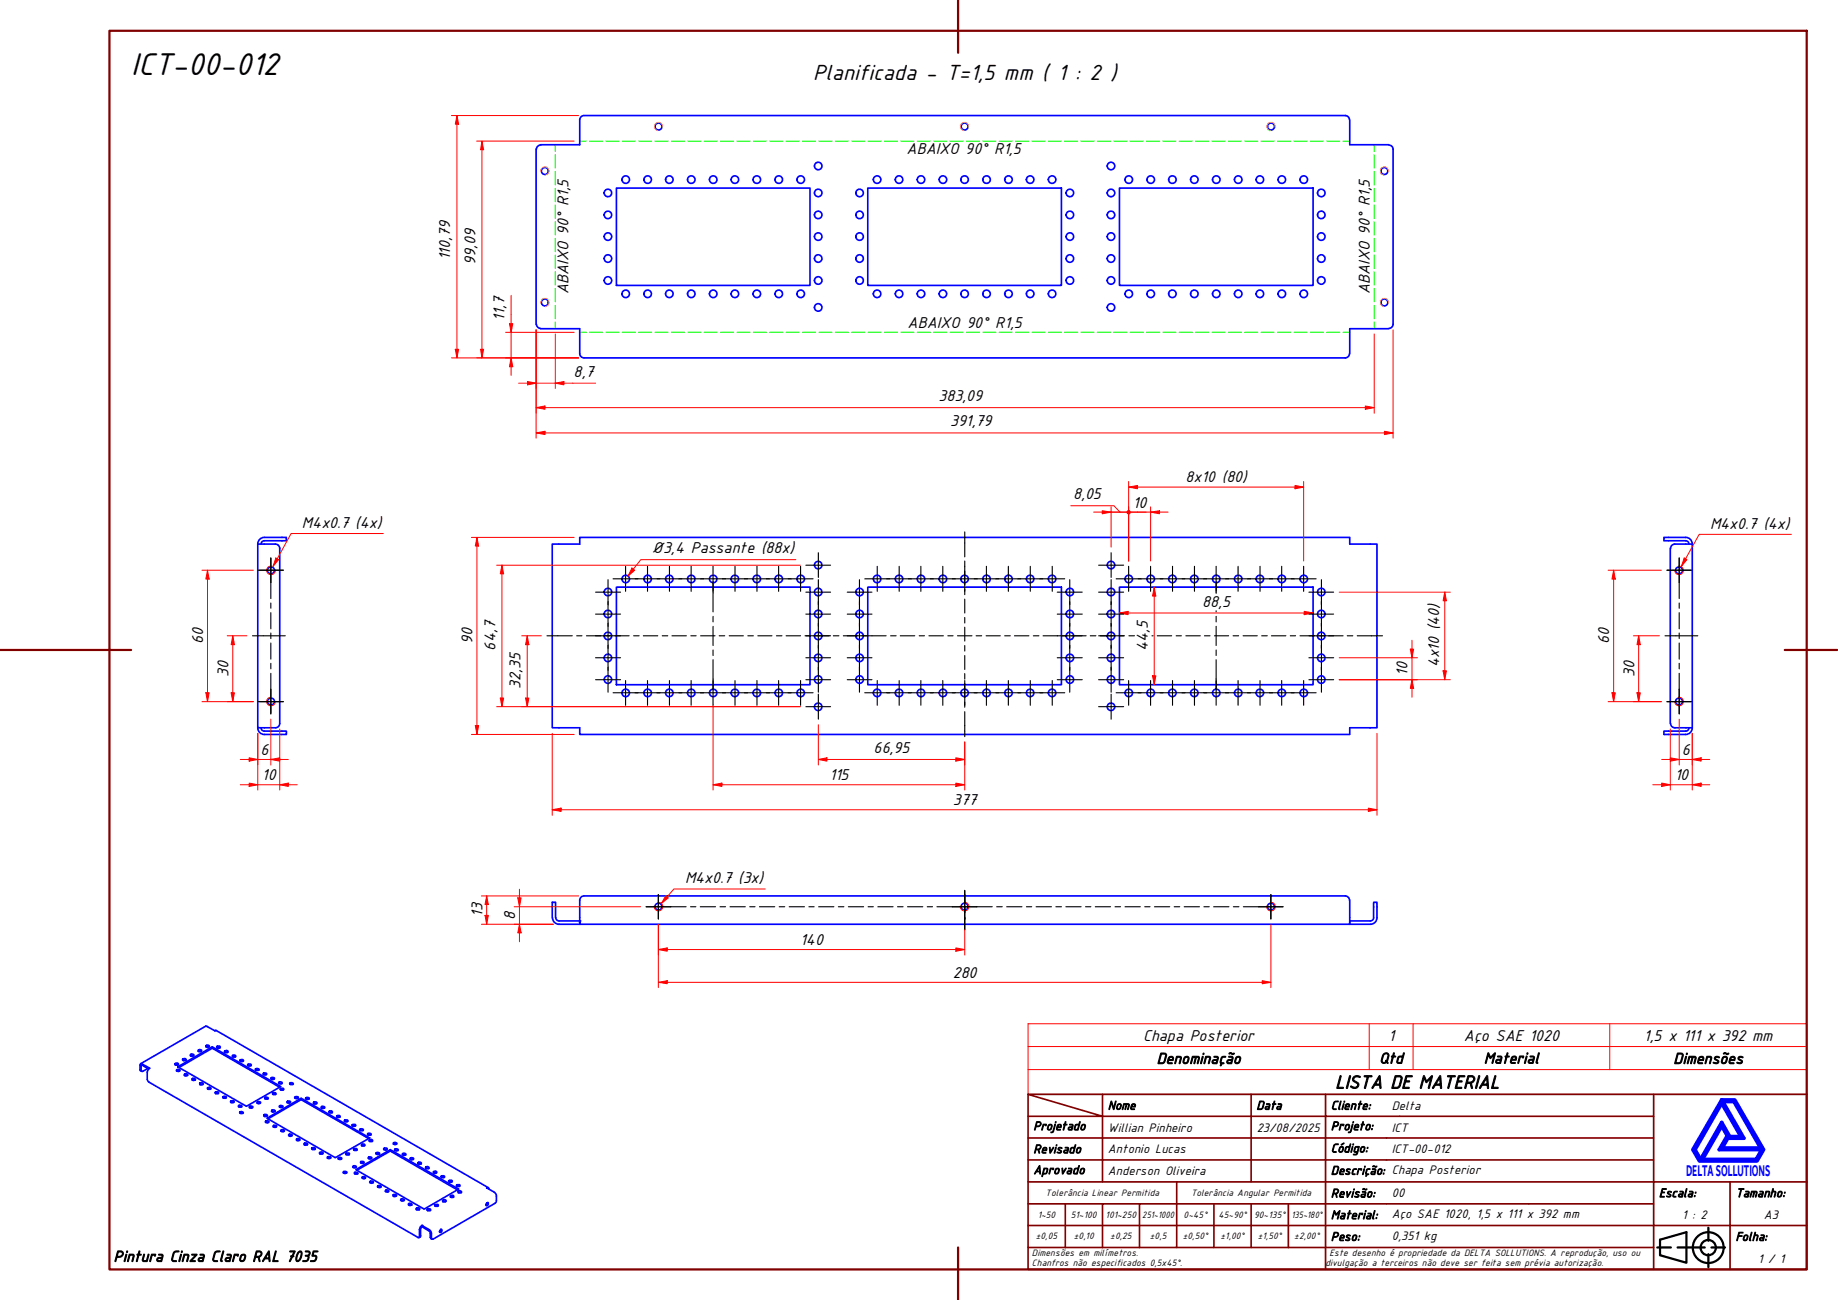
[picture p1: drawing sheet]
<svg xmlns="http://www.w3.org/2000/svg" width="420mm" height="297mm" viewBox="0 0 420 297" stroke-linecap="round" stroke-linejoin="round" font-family="sans-serif">
<defs><g id="words">
<text font-size="7.7" x="30" y="17.1">ICT-00-012</text>
<text font-size="5.4" x="185.9" y="18.3">Planificada - T=1,5 mm ( 1 : 2 )</text>
<text font-size="4.6" x="305.2" y="248.7">LISTA DE MATERIAL</text>
<g font-size="3.9">
<text x="207.2" y="35.2">ABAIXO 90° R1,5</text>
<text x="102.9" y="59.4" transform="rotate(-90 102.9 59.4)">110,79</text>
<text x="108.7" y="60.4" transform="rotate(-90 108.7 60.4)">99,09</text>
<text x="129.9" y="67.2" transform="rotate(-90 129.9 67.2)">ABAIXO 90° R1,5</text>
<text x="313.1" y="67.2" transform="rotate(-90 313.1 67.2)">ABAIXO 90° R1,5</text>
<text x="115.3" y="73.3" transform="rotate(-90 115.3 73.3)">11,7</text>
<text x="207.5" y="74.9">ABAIXO 90° R1,5</text>
<text x="131.1" y="86">8,7</text>
<text x="214.6" y="91.7">383,09</text>
<text x="217.2" y="97.4">391,79</text>
<text x="245.3" y="114">8,05</text>
<text x="259" y="116.1">10</text>
<text x="69" y="120.7">M4x0.7 (4x)</text>
<text x="390.9" y="120.8">M4x0.7 (4x)</text>
<text x="149" y="126.4">Ø3,4 Passante (88x)</text>
<text x="274.8" y="138.6">88,5</text>
<text x="46.4" y="147.1" transform="rotate(-90 46.4 147.1)">60</text>
<text x="108" y="147.1" transform="rotate(-90 108 147.1)">90</text>
<text x="113.3" y="148.6" transform="rotate(-90 113.3 148.6)">64,7</text>
<text x="262.4" y="148.7" transform="rotate(-90 262.4 148.7)">44,5</text>
<text x="367.9" y="147.1" transform="rotate(-90 367.9 147.1)">60</text>
<text x="52.2" y="154.6" transform="rotate(-90 52.2 154.6)">30</text>
<text x="321.8" y="154.4" transform="rotate(-90 321.8 154.4)">10</text>
<text x="373.6" y="154.6" transform="rotate(-90 373.6 154.6)">30</text>
<text x="119" y="157.5" transform="rotate(-90 119 157.5)">32,35</text>
<text x="59.6" y="172.5">6</text>
<text x="199.7" y="172.1">66,95</text>
<text x="384.4" y="172.5">6</text>
<text x="59.9" y="178.3">10</text>
<text x="189.6" y="178.3">115</text>
<text x="382.8" y="178.3">10</text>
<text x="217.8" y="184">377</text>
<text x="156.6" y="201.9">M4x0.7 (3x)</text>
<text x="110.3" y="209.5" transform="rotate(-90 110.3 209.5)">13</text>
<text x="117.8" y="210.1" transform="rotate(-90 117.8 210.1)">8</text>
<text x="182.9" y="215.9">140</text>
<text x="217.8" y="223.4">280</text>
<text x="261.3" y="237.8">Chapa Posterior</text>
<text x="317.4" y="237.8">1</text>
<text x="334.6" y="237.8">Aço SAE 1020</text>
<text x="375.8" y="237.8">1,5 x 111 x 392 mm</text>
</g>
<g font-size="3.8">
<text x="271" y="110">8x10 (80)</text>
<text x="329" y="152.5" transform="rotate(-90 329 152.5)">4x10 (40)</text>
<text x="264.4" y="243.1">Denominação</text>
<text x="315.3" y="243">Qtd</text>
<text x="339.2" y="243">Material</text>
<text x="382.5" y="243.1">Dimensões</text>
<text x="26" y="288.3">Pintura Cinza Claro RAL 7035</text>
</g>
<text font-size="3.8" fill="#00f" x="385.4" y="268.8">DELTASOLLUTIONS</text>
<g font-size="3">
<text x="253.2" y="253.5">Nome</text>
<text x="287.2" y="253.5">Data</text>
<text x="304.2" y="253.5">Cliente:</text>
<text x="318.1" y="253.5">Delta</text>
<text x="236.2" y="263.5">Revisado</text>
<text x="236.2" y="258.2">Projetado</text>
<text x="253.2" y="258.6">Willian Pinheiro</text>
<text x="253.2" y="263.5">Antonio Lucas</text>
<text x="287.3" y="258.6">23/08/2025</text>
<text x="304.2" y="263.3">Código:</text>
<text x="304.2" y="258.2">Projeto:</text>
<text x="318.1" y="263.5">ICT-00-012</text>
<text x="318.1" y="258.6">ICT</text>
<text x="236.2" y="268.3">Aprovado</text>
<text x="253.2" y="268.5">Anderson Oliveira</text>
<text x="304.2" y="268.4">Descrição: Chapa Posterior</text>
<text x="304.2" y="273.6">Revisão:</text>
<text x="318.1" y="273.5">00</text>
<text x="379.2" y="273.5">Escala:</text>
<text x="396.7" y="273.5">Tamanho:</text>
<text x="304.2" y="278.6">Material:</text>
<text x="318.1" y="278.4">Aço SAE 1020, 1,5 x 111 x 392 mm</text>
<text x="384.6" y="278.6">1 : 2</text>
<text x="403.2" y="278.6">A3</text>
<text x="304.2" y="283.5">Peso:</text>
<text x="318.1" y="283.3">0,351 kg</text>
<text x="396.7" y="283.5">Folha:</text>
<text x="401.9" y="288.5">1 / 1</text>
</g>
<g font-size="2.3">
<text x="239" y="273.4">Tolerância Linear Permitida</text>
<text x="272.3" y="273.2">Tolerância Angular Permitida</text>
<text x="237.2" y="278.3">1~50</text>
<text x="244.8" y="278.3">51~100</text>
<text x="252.7" y="278.3">101~250</text>
<text x="261.1" y="278.3">251~1000</text>
<text x="270.6" y="278.3">0~45°</text>
<text x="278.5" y="278.3">45~90°</text>
<text x="286.7" y="278.3">90~135°</text>
<text x="295.2" y="278.3">135~180°</text>
<text x="235.9" y="287.1">Dimensões em milímetros.</text>
<text x="236.8" y="283.1">±0,05</text>
<text x="245.5" y="283.1">±0,10</text>
<text x="253.8" y="283.1">±0,25</text>
<text x="262.8" y="283.1">±0,5</text>
<text x="270.4" y="283.1">±0,50°</text>
<text x="279" y="283.1">±1,00°</text>
<text x="287.5" y="283.1">±1,50°</text>
<text x="295.8" y="283.1">±2,00°</text>
<text x="303.9" y="287.1">Este desenho é propriedade da DELTA SOLLUTIONS. A reprodução, uso ou</text>
<text x="235.9" y="289.2">Chanfros não especificados 0,5x45°.</text>
<text x="303" y="289.2">divulgação a terceiros não deve ser feita sem prévia autorização.</text>
</g>
</g></defs>
<!-- layer: Visible (ABNT) -->
<path d="M126.2 124.3h6.3v-1.5h176v1.5h6.3v42h-6.3v1.5h-176v-1.5h-6.3z" fill="none" stroke="#00f" stroke-width=".38"/>
<g fill="#00f">
<circle cx="308.5" cy="124.3" r=".19"/>
<circle cx="132.5" cy="166.3" r=".19"/>
<circle cx="308.5" cy="166.3" r=".19"/>
<circle cx="132.5" cy="124.3" r=".19"/>
</g>
<g fill="none" stroke="#00f" stroke-width=".38">
<path d="M60.4 122.8a1.49 1.49 0 0 0-1.5 1.5M60.4 123.6a.73 .73 0 0 0-.7 .7M60.5 122.8h5v.8h-5M62.9 124.3h-4v42h4M63 124.3a.98 .98 0 0 1 .9 1M63.9 125.3v40M140.9 134.2h44.3v22.2h-44.3zM198.4 134.2h44.2v22.2h-44.2zM255.9 134.2h44.3v22.2h-44.3zM381.8 125.3v40M382.8 124.3h4v42h-4M382.9 124.3a.98 .98 0 0 0-1 1"/>
<path d="M386.1 124.3a.73 .73 0 0 0-.7-.7h-5v-.8h5a1.49 1.49 0 0 1 1.4 1.5M58.9 166.3a1.49 1.49 0 0 0 1.5 1.5M59.7 166.3a.73 .73 0 0 0 .7 .8M60.5 167.1h5v.7h-5M63.9 165.3a.98 .98 0 0 1-.9 1M381.9 165.3a.98 .98 0 0 0 1 1M386.1 166.3a.73 .73 0 0 1-.7 .8h-5v.7h5a1.49 1.49 0 0 0 1.4-1.5M126.2 209.7v-3.5h.8v3.5M133.5 204.7a.98 .98 0 0 0-1 1v5.5v-.8h-4.7a.73 .73 0 0 1-.7-.7M133.5 204.7h174a.98 .98 0 0 1 1 1M308.5 205.7v5.5h-180.7a1.49 1.49 0 0 1-1.5-1.5M313.2 210.4h-4.7v.8h4.7"/>
<path d="M313.3 210.4a.73 .73 0 0 0 .7-.7v-3.5h.8v3.5a1.49 1.49 0 0 1-1.5 1.5"/>
<circle cx="61.9" cy="130.3" r=".79"/>
<circle cx="139" cy="135.3" r=".86"/>
<circle cx="143" cy="132.3" r=".86"/>
<circle cx="148.1" cy="132.3" r=".86"/>
<circle cx="153" cy="132.3" r=".86"/>
<circle cx="158" cy="132.3" r=".86"/>
<circle cx="163" cy="132.3" r=".86"/>
<circle cx="168" cy="132.3" r=".86"/>
<circle cx="173" cy="132.3" r=".86"/>
<circle cx="178" cy="132.3" r=".86"/>
<circle cx="183" cy="132.3" r=".86"/>
<circle cx="187" cy="135.3" r=".86"/>
<circle cx="187" cy="129.1" r=".86"/>
<circle cx="196.5" cy="135.3" r=".86"/>
<circle cx="200.5" cy="132.3" r=".86"/>
<circle cx="205.5" cy="132.3" r=".86"/>
<circle cx="210.5" cy="132.3" r=".86"/>
<circle cx="215.6" cy="132.3" r=".86"/>
<circle cx="220.5" cy="132.3" r=".86"/>
<circle cx="225.5" cy="132.3" r=".86"/>
<circle cx="230.5" cy="132.3" r=".86"/>
<circle cx="235.5" cy="132.3" r=".86"/>
<circle cx="240.5" cy="132.3" r=".86"/>
<circle cx="244.6" cy="135.3" r=".86"/>
<circle cx="254" cy="135.3" r=".86"/>
<circle cx="254" cy="129.1" r=".86"/>
<circle cx="258" cy="132.3" r=".86"/>
<circle cx="263" cy="132.3" r=".86"/>
<circle cx="268" cy="132.3" r=".86"/>
<circle cx="273" cy="132.3" r=".86"/>
<circle cx="278" cy="132.3" r=".86"/>
<circle cx="283.1" cy="132.3" r=".86"/>
<circle cx="288" cy="132.3" r=".86"/>
<circle cx="293" cy="132.3" r=".86"/>
<circle cx="298" cy="132.3" r=".86"/>
<circle cx="302" cy="135.3" r=".86"/>
<circle cx="383.8" cy="130.3" r=".79"/>
<circle cx="139" cy="155.3" r=".86"/>
<circle cx="139" cy="145.3" r=".86"/>
<circle cx="139" cy="140.3" r=".86"/>
<circle cx="139" cy="150.3" r=".86"/>
<circle cx="143" cy="158.3" r=".86"/>
<circle cx="148.1" cy="158.3" r=".86"/>
<circle cx="153" cy="158.3" r=".86"/>
<circle cx="158" cy="158.3" r=".86"/>
<circle cx="163" cy="158.3" r=".86"/>
<circle cx="168" cy="158.3" r=".86"/>
<circle cx="173" cy="158.3" r=".86"/>
<circle cx="178" cy="158.3" r=".86"/>
<circle cx="183" cy="158.3" r=".86"/>
<circle cx="187" cy="155.3" r=".86"/>
<circle cx="187" cy="140.3" r=".86"/>
<circle cx="187" cy="145.3" r=".86"/>
<circle cx="187" cy="150.3" r=".86"/>
<circle cx="196.5" cy="155.3" r=".86"/>
<circle cx="196.5" cy="140.3" r=".86"/>
<circle cx="196.5" cy="145.3" r=".86"/>
<circle cx="196.5" cy="150.3" r=".86"/>
<circle cx="200.5" cy="158.3" r=".86"/>
<circle cx="205.5" cy="158.3" r=".86"/>
<circle cx="210.5" cy="158.3" r=".86"/>
<circle cx="215.6" cy="158.3" r=".86"/>
<circle cx="220.5" cy="158.3" r=".86"/>
<circle cx="225.5" cy="158.3" r=".86"/>
<circle cx="230.5" cy="158.3" r=".86"/>
<circle cx="235.5" cy="158.3" r=".86"/>
<circle cx="240.5" cy="158.3" r=".86"/>
<circle cx="244.6" cy="155.3" r=".86"/>
<circle cx="244.6" cy="140.3" r=".86"/>
<circle cx="244.6" cy="145.3" r=".86"/>
<circle cx="244.6" cy="150.3" r=".86"/>
<circle cx="254" cy="155.3" r=".86"/>
<circle cx="254" cy="145.3" r=".86"/>
<circle cx="254" cy="140.3" r=".86"/>
<circle cx="254" cy="150.3" r=".86"/>
<circle cx="258" cy="158.3" r=".86"/>
<circle cx="263" cy="158.3" r=".86"/>
<circle cx="268" cy="158.3" r=".86"/>
<circle cx="273" cy="158.3" r=".86"/>
<circle cx="278" cy="158.3" r=".86"/>
<circle cx="283.1" cy="158.3" r=".86"/>
<circle cx="288" cy="158.3" r=".86"/>
<circle cx="293" cy="158.3" r=".86"/>
<circle cx="298" cy="158.3" r=".86"/>
<circle cx="302" cy="155.3" r=".86"/>
<circle cx="302" cy="145.3" r=".86"/>
<circle cx="302" cy="140.3" r=".86"/>
<circle cx="302" cy="150.3" r=".86"/>
<circle cx="61.9" cy="160.3" r=".79"/>
<circle cx="187" cy="161.5" r=".86"/>
<circle cx="254" cy="161.5" r=".86"/>
<circle cx="383.8" cy="160.3" r=".79"/>
<circle cx="150.5" cy="207.2" r=".79"/>
<circle cx="220.5" cy="207.2" r=".79"/>
<circle cx="290.5" cy="207.2" r=".79"/>
</g>
<!-- layer: Visible Narrow (ABNT) -->
<path d="M62.1 129.4a.98 .98 0 0 0-1.1 .7 .98 .98 0 0 0 .8 1.2 .98 .98 0 0 0 1.1-.8M383.7 129.4a.98 .98 0 0 1 1.1 .7 .98 .98 0 0 1-.8 1.2 .98 .98 0 0 1-1.1-.8M62.1 159.3a.98 .98 0 0 0-1.1 .8 .98 .98 0 0 0 .8 1.2 .98 .98 0 0 0 1.1-.8M383.7 159.3a.98 .98 0 0 1 1.1 .8 .98 .98 0 0 1-.8 1.2 .98 .98 0 0 1-1.1-.8M150.7 206.2a.98 .98 0 0 1 .8 1.1 .98 .98 0 0 1-1.1 .8 .98 .98 0 0 1-.8-1.1M220.7 206.2a.98 .98 0 0 1 .8 1.1 .98 .98 0 0 1-1.2 .8 .98 .98 0 0 1-.8-1.1M290.7 206.2a.98 .98 0 0 1 .8 1.1 .98 .98 0 0 1-1.1 .8 .98 .98 0 0 1-.8-1.1" fill="none" stroke="#f00" stroke-width=".23"/>
<!-- layer: Visible (ABNT) -->
<g fill="#00f">
<circle cx="132.5" cy="211.2" r=".19"/>
<circle cx="132.5" cy="210.4" r=".19"/>
</g>
<path d="M49.1 235.5l-2-1.1-15 8.7M33.7 245v1.6l.3 .7 61.7 35.5 .2-.1v-1.8M33.8 244.1l-1.3 .7-.2-.2v-1.2h.2l1.5 .9M34.2 244.1l-2-1-.2 .2v1.3l.4 .2M111.3 274.9l.2-.1a.41 .41 0 0 1 .1 .4 .41 .41 0 0 1-.5 .2zM111.3 271.4l1.9 1.1 .2 .4 .1 1.6-.3 .4-14.2 8.2h-.3l-.1-1.4-.3-.6-1.8-1.1M111.4 274.8l-.1 .3-.2 .2M96.1 280.8v1.8l-.3 .2M96.5 280.3l1.7 1.1 .2 1.4 .3 .3M100.6 281l.2-.1a.36 .36 0 0 1 .2 .5 .36 .36 0 0 1-.4 .2l-.1-.2zM100.8 280.9l-.3 .6" fill="none" stroke="#00f" stroke-width=".38"/>
<circle cx="49.1" cy="235.5" r=".19" fill="#00f"/>
<path d="M49.4 235.4l-.3 .1M34.2 244.1l-.5 .9M111.3 271.4h.1M111.3 271.4h.3l.2 .3M96.1 280.8l.4-.8-.5 .5-.1 .4" fill="none" stroke="#00f" stroke-width=".38"/>
<g fill="#00f">
<circle cx="34.2" cy="244.1" r=".19"/>
<circle cx="96.5" cy="280" r=".19"/>
<circle cx="49.1" cy="235.5" r=".19"/>
<circle cx="96.5" cy="280.3" r=".19"/>
</g>
<g fill="none" stroke="#00f" stroke-width=".38">
<path d="M122.6 34.1v40M123.6 33.1a.98 .98 0 0 0-1 1M132.5 27.4v5.7h-8.9M133.5 26.4a.98 .98 0 0 0-1 1M133.5 26.4h174a.98 .98 0 0 1 1 1M308.5 27.4v5.7h8.9M317.5 33.1a.98 .98 0 0 1 1 1M318.5 34.1v40a.98 .98 0 0 1-1 .9M140.9 43h44.3v22.2h-44.3zM198.4 43h44.2v22.2h-44.2zM255.9 43h44.3v22.2h-44.3zM122.6 74.1a.98 .98 0 0 0 1 .9"/>
<path d="M123.6 75.1h8.9v5.7M317.4 75.1h-8.9v5.7M132.5 80.8a.98 .98 0 0 0 1 1M308.5 80.8a.98 .98 0 0 1-1 1h-174M47.1 239.2h.7M47.2 238.9h.6a.38 .38 0 0 1-.3 .4 .38 .38 0 0 1-.4-.3zM48.5 239.2v.3l-7.5 4.4M48.5 239.5l15.4 8.9M49.4 235.4l62.2 36M49.6 239.4l.4-.1 .3 .1M49.7 239.1l.3-.1 .4 .2a.43 .43 0 0 1-.5 .3 .43 .43 0 0 1-.4-.3zM40 243.1l.4-.2 .4 .2a.39 .39 0 0 1-.4 .3 .39 .39 0 0 1-.4-.3z"/>
<path d="M40.1 243.3l.3-.1 .3 .1M40.4 244.7h.7M40.4 244.4l.7 .1a.42 .42 0 0 1-.3 .3 .42 .42 0 0 1-.5-.3zM40.6 243.8l7.9-4.6 15.7 9.1-7.9 4.5zM41.8 241.9h.4l.3 .1a.43 .43 0 0 1-.4 .4 .43 .43 0 0 1-.4-.4zM41.8 242.3l.4-.1 .3 .1M42.2 245.7h.7M42.2 245.4l.7 .1a.42 .42 0 0 1-.4 .4 .42 .42 0 0 1-.4-.4zM43.6 241.3l.2-.1 .5 .1M43.6 240.9l.4-.1 .3 .2a.43 .43 0 0 1-.4 .4 .43 .43 0 0 1-.4-.4zM43.9 246.8l.2-.1 .5 .1M44 246.4h.3l.3 .2a.39 .39 0 0 1-.3 .3 .39 .39 0 0 1-.4-.3z"/>
<path d="M45.3 240l.3-.2 .5 .2a.42 .42 0 0 1-.4 .3 .42 .42 0 0 1-.4-.3zM45.3 240.2h.7M45.7 247.4h.4l.4 .2-.7 .3-.1-.2zM45.7 247.8l.3-.1 .4 .1M47.5 248.5l.4-.1 .3 .2a.39 .39 0 0 1-.4 .3 .39 .39 0 0 1-.4-.3zM47.5 248.8l.3-.1 .3 .1M49.1 249.6l.4-.1 .5 .1a.43 .43 0 0 1-.4 .3 .43 .43 0 0 1-.5-.3zM49.3 249.9l.3-.2 .3 .2M50.9 250.6l.3-.1 .6 .1a.43 .43 0 0 1-.5 .3 .43 .43 0 0 1-.4-.3zM51 250.9l.4-.2 .3 .2M51.3 240.2l.5-.2 .3 .2a.43 .43 0 0 1-.4 .3 .43 .43 0 0 1-.4-.3zM51.4 240.5l.3-.2 .4 .2"/>
<path d="M52.7 251.6l.3-.1 .5 .1a.43 .43 0 0 1-.4 .4 .43 .43 0 0 1-.4-.4zM52.8 251.9l.3-.1 .4 .1M53.1 241.2l.2-.1 .5 .1a.39 .39 0 0 1-.3 .3 .39 .39 0 0 1-.4-.3zM53.1 241.5l.4-.2 .3 .2M54.5 252.7l.2-.2 .5 .2a.39 .39 0 0 1-.3 .3 .39 .39 0 0 1-.4-.3zM54.5 252.9l.4-.1 .3 .1M54.8 254.1l.4-.1 .4 .2-.2 .2h-.4zM54.9 254.4h.6M54.9 242.2l.6-.1 .2 .3-.2 .2h-.4l-.2-.2zM54.9 242.5l.3-.1 .4 .1M56.6 243.3l.3-.2 .5 .2a.39 .39 0 0 1-.4 .3 .39 .39 0 0 1-.4-.3zM56.7 243.5l.3-.1 .3 .1"/>
<path d="M57 253.1h.7M57.1 252.8h.7a.42 .42 0 0 1-.4 .4 .42 .42 0 0 1-.4-.3zM58.4 244.3l.5-.2 .3 .3-.6 .2zM58.5 244.5h.6M58.7 251.9l.3-.2 .6 .1a.42 .42 0 0 1-.4 .4 .42 .42 0 0 1-.5-.3zM58.8 252.1h.7M60.1 245.3l.4-.1 .5 .1a.43 .43 0 0 1-.5 .3 .43 .43 0 0 1-.4-.3zM60.2 245.5h.7M60.4 254.7l.4-.1 .4 .3-.7 .2-.2-.2zM60.4 255.1l.1-.2 .5 .2M60.5 250.8l.3-.1 .5 .1a.39 .39 0 0 1-.4 .3 .39 .39 0 0 1-.4-.3zM60.6 251.1h.6"/>
<path d="M60.8 256.1l.7 .1a.42 .42 0 0 1-.4 .4 .42 .42 0 0 1-.5-.3zM60.8 256.5h.6M61 255.5l7.8-4.6 15.7 9.1-7.9 4.5zM62 246.6h.7M62 246.2l.7 .1a.42 .42 0 0 1-.3 .4 .42 .42 0 0 1-.5-.3zM62.2 253.7h.7a.38 .38 0 0 1-.4 .4 .38 .38 0 0 1-.4-.3zM62.2 254h.6M62.4 249.7h.5l.2 .1a.39 .39 0 0 1-.4 .3 .39 .39 0 0 1-.4-.3zM62.4 250l.3-.1 .3 .1M62.5 257.5h.7M62.5 257.2h.7a.42 .42 0 0 1-.3 .4 .42 .42 0 0 1-.5-.3zM63.8 247.6h.7"/>
<path d="M63.8 247.3h.7a.38 .38 0 0 1-.4 .4 .38 .38 0 0 1-.4-.3zM63.9 252.7h.7a.42 .42 0 0 1-.3 .4 .42 .42 0 0 1-.5-.3zM63.9 253h.7M64.1 248.8l.2-.1 .5 .1a.39 .39 0 0 1-.3 .3 .39 .39 0 0 1-.4-.3zM64.1 249l.4-.1 .3 .1M64.3 258.5h.7M64.3 258.2h.7a.42 .42 0 0 1-.4 .4 .42 .42 0 0 1-.4-.3zM65.7 252h.7M65.7 251.6l.7 .1a.42 .42 0 0 1-.4 .4 .42 .42 0 0 1-.4-.3zM66 259.5h.7M66.1 259.2l.6 .1a.38 .38 0 0 1-.3 .3 .38 .38 0 0 1-.4-.3zM66.2 247.5l.3-.1 .5 .1a.39 .39 0 0 1-.4 .3 .39 .39 0 0 1-.4-.3z"/>
<path d="M66.3 247.8h.7M67.4 250.9h.7M67.5 250.6l.7 .1a.42 .42 0 0 1-.4 .4 .42 .42 0 0 1-.4-.4zM68.8 250.9v.4l-7.5 4.3M68.8 251.3l15.5 8.8M70 250.8l.7 .1a.42 .42 0 0 1-.4 .4 .42 .42 0 0 1-.5-.4zM70 251.1h.6M71.7 252.2l.2-.1 .5 .1M71.8 251.8h.3l.4 .2a.43 .43 0 0 1-.5 .3 .43 .43 0 0 1-.4-.3zM73.5 253.2l.3-.1 .4 .1M73.5 252.8h.4l.3 .2a.43 .43 0 0 1-.4 .3 .43 .43 0 0 1-.4-.3zM75.2 254l.5-.2 .2 .2a.39 .39 0 0 1-.3 .3 .39 .39 0 0 1-.4-.3z"/>
<path d="M75.2 254.2l.4-.1 .3 .1M77 254.9h.6l.2 .2-.2 .2h-.4l-.2-.2zM77 255.3l.3-.2 .4 .2M78.7 256l.3-.1 .5 .1a.39 .39 0 0 1-.4 .3 .39 .39 0 0 1-.4-.3zM78.8 256.3l.3-.2 .3 .2M80.5 257l.3-.1 .5 .1a.43 .43 0 0 1-.4 .4 .43 .43 0 0 1-.4-.4zM80.6 257.3l.3-.1 .3 .1M82.2 258l.3-.1 .6 .1a.43 .43 0 0 1-.5 .4 .43 .43 0 0 1-.4-.4zM82.3 258.3h.7M84 259.1l.3-.2 .5 .2a.43 .43 0 0 1-.4 .3 .43 .43 0 0 1-.4-.3zM84.1 259.3h.7M67.8 260.2l.4-.1 .4 .3-.7 .3-.1-.2z"/>
<path d="M67.8 260.5h.7M69.6 261.2h.4l.3 .2a.39 .39 0 0 1-.4 .3 .39 .39 0 0 1-.4-.3zM69.6 261.6l.1-.1 .5 .1M71.4 262.2h.4l.3 .2a.43 .43 0 0 1-.4 .3 .43 .43 0 0 1-.5-.3zM71.4 262.6l.3-.1 .3 .1M73 263.4l.5-.2 .4 .2a.43 .43 0 0 1-.5 .3 .43 .43 0 0 1-.4-.3zM73.1 263.6l.4-.1 .3 .1M74.8 264.4l.3-.1 .5 .1a.43 .43 0 0 1-.4 .3 .43 .43 0 0 1-.4-.3zM74.9 264.7l.3-.2 .4 .2M77.3 264.6l.3-.1 .5 .1a.43 .43 0 0 1-.4 .3 .43 .43 0 0 1-.4-.3zM77.3 264.8h.7M78.5 267.7l.7 .1a.38 .38 0 0 1-.3 .3 .38 .38 0 0 1-.4-.3z"/>
<path d="M78.5 268h.7M79.1 263.6l.3-.2 .5 .2a.43 .43 0 0 1-.4 .3 .43 .43 0 0 1-.4-.3zM79.1 263.8l.4-.1 .3 .1M80.7 266.7h.7M80.8 266.4l.6 .1a.38 .38 0 0 1-.3 .4 .38 .38 0 0 1-.5-.3zM80.8 262.6l.3-.2 .5 .2a.39 .39 0 0 1-.4 .3 .39 .39 0 0 1-.4-.3zM80.9 262.8l.3-.1 .4 .1M81 268l.3-.2 .5 .2a.39 .39 0 0 1-.4 .3 .39 .39 0 0 1-.4-.3zM81.1 268.2h.6M81.3 267.3l7.9-4.6 15.6 9-7.8 4.6zM82.5 265.4h.4l.3 .2-.3 .3-.3-.1-.2-.1zM82.5 265.7h.6"/>
<path d="M82.6 261.5l.6-.1 .2 .3-.2 .2h-.4zM82.7 261.8l.3-.1 .3 .1M82.9 268.9l.7 .1a.42 .42 0 0 1-.4 .4 .42 .42 0 0 1-.5-.4zM82.9 269.2h.6M84.3 264.4l.7 .1a.38 .38 0 0 1-.4 .3 .38 .38 0 0 1-.4-.3zM84.3 264.7h.6M84.5 260.5l.3-.2 .4 .2a.39 .39 0 0 1-.4 .3 .39 .39 0 0 1-.4-.3zM84.5 260.8l.3-.1 .3 .1M84.5 270.1l.3-.2 .5 .1a.42 .42 0 0 1-.3 .4 .42 .42 0 0 1-.5-.3zM84.6 270.2h.7M86 263.4h.7a.42 .42 0 0 1-.3 .4 .42 .42 0 0 1-.5-.3zM86 263.7h.7"/>
<path d="M86.4 271.3h.7M86.4 270.9l.7 .1a.42 .42 0 0 1-.4 .4 .42 .42 0 0 1-.4-.3zM87.8 262.7h.7M87.8 262.4h.7a.42 .42 0 0 1-.4 .4 .42 .42 0 0 1-.4-.3zM88.1 272.3h.7M88.2 272h.6a.38 .38 0 0 1-.3 .4 .38 .38 0 0 1-.4-.3zM89.2 262.7v.3l-7.6 4.4M89.2 263l15.4 8.9M89.9 273l.4-.1 .4 .3-.7 .2-.1-.2zM89.9 273.3h.7M90 261.1l.4-.1 .3 .3-.4 .2-.4-.1zM90 261.4h.6"/>
<path d="M90.3 262.6h.7a.38 .38 0 0 1-.4 .4 .38 .38 0 0 1-.4-.3zM90.3 262.9h.6M91.7 274l.7 .1a.38 .38 0 0 1-.4 .3 .38 .38 0 0 1-.4-.3zM91.7 274.3h.6M92.1 263.6h.7a.42 .42 0 0 1-.4 .4 .42 .42 0 0 1-.5-.3zM92.1 263.9h.6M93.5 275l.4-.1 .3 .2a.43 .43 0 0 1-.4 .4 .43 .43 0 0 1-.5-.4zM93.5 275.4l.1-.1 .5 .1M93.7 264.7l.3-.2 .6 .2a.42 .42 0 0 1-.4 .3 .42 .42 0 0 1-.5-.3zM93.8 264.9h.7M95.2 276.4l.4-.1 .3 .1M95.2 276h.4l.3 .1a.43 .43 0 0 1-.4 .4 .43 .43 0 0 1-.4-.4z"/>
<path d="M95.6 266l.2-.1 .5 .1M95.6 265.6l.4-.1 .3 .2a.43 .43 0 0 1-.4 .4 .43 .43 0 0 1-.4-.4zM97.3 267l.4-.1 .3 .1M97.4 266.6h.4l.2 .1a.39 .39 0 0 1-.3 .4 .39 .39 0 0 1-.4-.4zM97.6 276.3l.3-.1 .5 .1a.43 .43 0 0 1-.4 .4 .43 .43 0 0 1-.4-.4zM97.7 276.6l.3-.1 .4 .1M99.1 267.8l.4-.2 .4 .2-.2 .3h-.4zM99.1 268l.3-.1 .4 .1M99.4 275.3l.3-.1 .5 .1a.43 .43 0 0 1-.4 .3 .43 .43 0 0 1-.4-.3zM99.4 275.6l.4-.2 .3 .2M100.9 268.7h.6l.1 .1a.39 .39 0 0 1-.4 .3 .39 .39 0 0 1-.4-.3zM100.9 269l.3-.1 .3 .1"/>
<path d="M101.2 274.3l.5-.2 .3 .2a.43 .43 0 0 1-.4 .3 .43 .43 0 0 1-.4-.3zM101.2 274.6l.4-.2 .3 .2M102.6 269.8l.3-.1 .5 .1a.43 .43 0 0 1-.4 .3 .43 .43 0 0 1-.4-.3zM102.7 270.1l.3-.2 .3 .2M102.9 273.3l.5-.2 .3 .2a.39 .39 0 0 1-.4 .3 .39 .39 0 0 1-.4-.3zM103 273.5l.3-.1 .4 .1M104.3 270.8l.3-.1 .6 .1a.43 .43 0 0 1-.5 .3 .43 .43 0 0 1-.4-.3zM104.4 271.1l.4-.2 .3 .2M104.8 272.1h.4l.3 .2-.6 .3-.2-.2zM104.8 272.5l.1-.1 .5 .1"/>
<circle cx="124.6" cy="39.1" r=".79"/>
<circle cx="150.5" cy="28.9" r=".79"/>
<circle cx="187" cy="37.9" r=".86"/>
<circle cx="220.5" cy="28.9" r=".79"/>
<circle cx="254" cy="37.9" r=".86"/>
<circle cx="290.5" cy="28.9" r=".79"/>
<circle cx="316.5" cy="39.1" r=".79"/>
<circle cx="139" cy="49.1" r=".86"/>
<circle cx="139" cy="59.1" r=".86"/>
<circle cx="139" cy="54.1" r=".86"/>
<circle cx="139" cy="44.1" r=".86"/>
<circle cx="143" cy="41" r=".86"/>
<circle cx="148.1" cy="41" r=".86"/>
<circle cx="153" cy="41" r=".86"/>
<circle cx="158" cy="41" r=".86"/>
<circle cx="163" cy="41" r=".86"/>
<circle cx="168" cy="41" r=".86"/>
<circle cx="173" cy="41" r=".86"/>
<circle cx="178" cy="41" r=".86"/>
<circle cx="183" cy="41" r=".86"/>
<circle cx="187" cy="49.1" r=".86"/>
<circle cx="187" cy="44.1" r=".86"/>
<circle cx="187" cy="54.1" r=".86"/>
<circle cx="187" cy="59.1" r=".86"/>
<circle cx="196.5" cy="59.1" r=".86"/>
<circle cx="196.5" cy="54.1" r=".86"/>
<circle cx="196.5" cy="49.1" r=".86"/>
<circle cx="196.5" cy="44.1" r=".86"/>
<circle cx="200.5" cy="41" r=".86"/>
<circle cx="205.5" cy="41" r=".86"/>
<circle cx="210.5" cy="41" r=".86"/>
<circle cx="215.6" cy="41" r=".86"/>
<circle cx="220.5" cy="41" r=".86"/>
<circle cx="225.5" cy="41" r=".86"/>
<circle cx="230.5" cy="41" r=".86"/>
<circle cx="235.5" cy="41" r=".86"/>
<circle cx="240.5" cy="41" r=".86"/>
<circle cx="244.6" cy="49.1" r=".86"/>
<circle cx="244.6" cy="54.1" r=".86"/>
<circle cx="244.6" cy="44.1" r=".86"/>
<circle cx="244.6" cy="59.1" r=".86"/>
<circle cx="254" cy="54.1" r=".86"/>
<circle cx="254" cy="49.1" r=".86"/>
<circle cx="254" cy="44.1" r=".86"/>
<circle cx="254" cy="59.1" r=".86"/>
<circle cx="258" cy="41" r=".86"/>
<circle cx="263" cy="41" r=".86"/>
<circle cx="268" cy="41" r=".86"/>
<circle cx="273" cy="41" r=".86"/>
<circle cx="278" cy="41" r=".86"/>
<circle cx="283.1" cy="41" r=".86"/>
<circle cx="288" cy="41" r=".86"/>
<circle cx="293" cy="41" r=".86"/>
<circle cx="298" cy="41" r=".86"/>
<circle cx="302" cy="44.1" r=".86"/>
<circle cx="302" cy="49.1" r=".86"/>
<circle cx="302" cy="54.1" r=".86"/>
<circle cx="302" cy="59.1" r=".86"/>
<circle cx="124.6" cy="69.1" r=".79"/>
<circle cx="139" cy="64.1" r=".86"/>
<circle cx="143" cy="67.1" r=".86"/>
<circle cx="148.1" cy="67.1" r=".86"/>
<circle cx="153" cy="67.1" r=".86"/>
<circle cx="158" cy="67.1" r=".86"/>
<circle cx="163" cy="67.1" r=".86"/>
<circle cx="168" cy="67.1" r=".86"/>
<circle cx="173" cy="67.1" r=".86"/>
<circle cx="178" cy="67.1" r=".86"/>
<circle cx="183" cy="67.1" r=".86"/>
<circle cx="187" cy="64.1" r=".86"/>
<circle cx="187" cy="70.2" r=".86"/>
<circle cx="196.5" cy="64.1" r=".86"/>
<circle cx="200.5" cy="67.1" r=".86"/>
<circle cx="205.5" cy="67.1" r=".86"/>
<circle cx="210.5" cy="67.1" r=".86"/>
<circle cx="215.6" cy="67.1" r=".86"/>
<circle cx="220.5" cy="67.1" r=".86"/>
<circle cx="225.5" cy="67.1" r=".86"/>
<circle cx="230.5" cy="67.1" r=".86"/>
<circle cx="235.5" cy="67.1" r=".86"/>
<circle cx="240.5" cy="67.1" r=".86"/>
<circle cx="244.6" cy="64.1" r=".86"/>
<circle cx="254" cy="70.2" r=".86"/>
<circle cx="254" cy="64.1" r=".86"/>
<circle cx="258" cy="67.1" r=".86"/>
<circle cx="263" cy="67.1" r=".86"/>
<circle cx="268" cy="67.1" r=".86"/>
<circle cx="273" cy="67.1" r=".86"/>
<circle cx="278" cy="67.1" r=".86"/>
<circle cx="283.1" cy="67.1" r=".86"/>
<circle cx="288" cy="67.1" r=".86"/>
<circle cx="293" cy="67.1" r=".86"/>
<circle cx="298" cy="67.1" r=".86"/>
<circle cx="302" cy="64.1" r=".86"/>
<circle cx="316.5" cy="69.1" r=".79"/>
</g>
<!-- layer: Linha de centro curva (ISO) -->
<g fill="none" stroke="#0f0" stroke-width=".25">
<path d="M126.9 33.1v1.5M126.9 35.4v3M126.9 39.2v3.1M132.5 32.2h1.5M134.7 32.2h3M138.5 32.2h3M142.2 32.2h3M146 32.2h3M149.7 32.2h3M153.5 32.2h3M157.2 32.2h3M161 32.2h3"/>
<path d="M164.7 32.2h3M168.5 32.2h2.9M172.2 32.2h3M176 32.2h2.9M179.7 32.2h3M183.5 32.2h2.9M187.2 32.2h3M190.9 32.2h3M194.7 32.2h3M198.4 32.2h3M202.2 32.2h3M205.9 32.2h3"/>
<path d="M209.7 32.2h3M213.4 32.2h3M217.2 32.2h3M220.9 32.2h3M224.7 32.2h2.9M228.4 32.2h3M232.2 32.2h2.9M235.9 32.2h3M239.6 32.2h3M243.3 32.2h3.1M247.1 32.2h3M250.8 32.2h3.1"/>
<path d="M254.6 32.2h3M258.3 32.2h3.1M262.1 32.2h3M265.8 32.2h3M269.6 32.2h2.9M273.3 32.2h3M277.1 32.2h2.9M280.8 32.2h3M284.5 32.2h3M288.3 32.2h3M292 32.2h3M295.8 32.2h3"/>
<path d="M299.5 32.2h3M303.3 32.2h3M307 32.2h1.5M314.1 33.1v1.5M314.1 35.4v3M314.1 39.2v3.1M126.9 43v3.1M126.9 46.8v3.1M126.9 50.7v3M126.9 54.5v3M126.9 58.3v3M314.1 43v3.1"/>
<path d="M314.1 46.8v3.1M314.1 50.7v3M314.1 54.5v3M314.1 58.3v3M126.9 62.1v3M126.9 65.9v3M126.9 69.8v3M126.9 73.6v1.5M132.5 75.9h1.5M134.7 75.9h3M138.5 75.9h3M142.2 75.9h3"/>
<path d="M146 75.9h3M149.7 75.9h3M153.5 75.9h3M157.2 75.9h3M161 75.9h3M164.7 75.9h3M168.5 75.9h2.9M172.2 75.9h3M176 75.9h2.9M179.7 75.9h3M183.5 75.9h2.9M187.2 75.9h3"/>
<path d="M190.9 75.9h3M194.7 75.9h3M198.4 75.9h3M202.2 75.9h3M205.9 75.9h3M209.7 75.9h3M213.4 75.9h3M217.2 75.9h3M220.9 75.9h3M224.7 75.9h2.9M228.4 75.9h3M232.2 75.9h2.9"/>
<path d="M235.9 75.9h3M239.6 75.9h3M243.3 75.9h3.1M247.1 75.9h3M250.8 75.9h3.1M254.6 75.9h3M258.3 75.9h3.1M262.1 75.9h3M265.8 75.9h3M269.6 75.9h2.9M273.3 75.9h3M277.1 75.9h2.9"/>
<path d="M280.8 75.9h3M284.5 75.9h3M288.3 75.9h3M292 75.9h3M295.8 75.9h3M299.5 75.9h3M303.3 75.9h3M307 75.9h1.5M314.1 62.1v3M314.1 65.9v3M314.1 69.8v3M314.1 73.6v1.5"/>
</g>
<!-- layer: Visible Narrow (ABNT) -->
<path d="M123.6 39.2a.98 .98 0 0 1 .8-1.1 .98 .98 0 0 1 1.1 .8 .98 .98 0 0 1-.8 1.1M151.5 29.1a.98 .98 0 0 0-.8-1.2 .98 .98 0 0 0-1.1 .8 .98 .98 0 0 0 .8 1.2M221.5 29.1a.98 .98 0 0 0-.8-1.2 .98 .98 0 0 0-1.2 .8 .98 .98 0 0 0 .8 1.2M291.5 29.1a.98 .98 0 0 0-.8-1.2 .98 .98 0 0 0-1.1 .8 .98 .98 0 0 0 .8 1.2M317.4 39.2a.98 .98 0 0 0-.8-1.1 .98 .98 0 0 0-1.1 .8 .98 .98 0 0 0 .8 1.1M123.6 69.3a.98 .98 0 0 1 .8-1.2 .98 .98 0 0 1 1.1 .8 .98 .98 0 0 1-.8 1.2M317.4 69.3a.98 .98 0 0 0-.8-1.2 .98 .98 0 0 0-1.1 .8 .98 .98 0 0 0 .8 1.2" fill="none" stroke="#ff0" stroke-width=".23"/>
<path d="M235 239.1h178v-5.2h-178v10.5M313 233.9v10.5M323 233.9v10.5M368 233.9v10.5M413 239.1v5.3h-178M235 244.4v5.6h178v-5.6" fill="none" stroke="#f00" stroke-width=".23"/>
<!-- layer: Borda A3/A4 (ABNT) -->
<path d="M25 7h388v283.1h-388zM219 0v12.1M0 148.5h30M408 148.5h12M219 285v12" fill="none" stroke="#800000" stroke-width=".51"/>
<path d="M393.6 257.3l1.2 2.2-1.8 3.2h9.7l-1.3 2.2h-12.2zM393.6 252.1l4.4 7.6h-2.6l-1.8-3.2-4.9 8.4-1.2-2.2zM393.6 251.3h3l6.6 11.4-1.6 2.6h-13.1l-1.5-2.6zM393.8 251.7h2.6l6.1 10.6h-8.8l1.3-2.2h3.7zM395 259.7h.2l-.1 .2z" fill="none" stroke="#00f" stroke-width=".83"/>
<!-- layer: 0 -->
<path d="M388.5 265.3h13.1" fill="none" stroke="#000" stroke-width=".23"/>
<g fill="none" stroke="#800000" stroke-width=".38">
<path d="M235 250l17 5.1h-17M235 250h178v40.1h-178zM252 255.1h34v4.9h17M252 255.1v15M252 250v5.1M286 250v5.1h17v4.9M303 250v5.1h75M378 250v20.1h-143M235 260h51v10.1M235 275.1h17M243.5 275.1v9.9M260.5 275.1h-8.5v9.9"/>
<path d="M269 270.1v14.9h-8.5M277.5 275.1v9.9h-8.5M286 275.1v9.9h8.5M294.5 275.1v9.9M303 275.1h-42.5v9.9M303 260v5h-68M303 275.1v9.9h75M303 260h75M303 275.1h75M378 265h-75v10.1M395.5 270.1v9.9h17.5M413 270.1h-35v9.9h17.5v10.1"/>
<path d="M235 285h25.5M235 280h143v10.1M277.5 285h8.5M294.5 285h8.5v5.1"/>
</g>
<g fill="none" stroke="#000" stroke-width=".51">
<path d="M378.8 285h3.2M379.5 283.3l6-1.8v7l-6-1.7zM383.5 285h6.2M390.5 280.5v3M390.5 286.6v2.9M391.2 285h3.1"/>
<circle cx="390.5" cy="285.1" r="3.5"/>
<circle cx="390.5" cy="285.1" r="1.75"/>
</g>
<path d="M109 122.8v2" fill="none" stroke="#f00" stroke-width=".23"/>
<path d="M109 122.8l.4 2h-.8z" fill="#f00"/>
<path d="M109 122.8l.4 2h-.8zM109 165.8v2" fill="none" stroke="#f00" stroke-width=".23"/>
<path d="M108.6 165.8h.8l-.4 2z" fill="#f00"/>
<path d="M107.8 122.8h23.5M109 124.8v41M263.8 134.2v2M107.8 167.8h23.5M108.6 165.8h.8l-.4 2z" fill="none" stroke="#f00" stroke-width=".23"/>
<!-- layer: Linha de centro (ISO) -->
<g fill="none" stroke="#000" stroke-width=".25">
<path d="M163 132.9v6.9M220.5 121.5v5.7M220.5 128.2v1.3M220.5 130.5v3.2M220.5 134.7v1.2M220.5 136.9v3.2M278 132.9v2.7M278 139.6v.2M125 145.3h5.8M131.8 145.3h1.2M134 145.3h3.4M138.3 145.3h1.3"/>
<path d="M140.6 145.3h3.2M144.8 145.3h1.3M147.1 145.3h3.3M151.4 145.3h1.3M153.6 145.3h3.3M157.9 145.3h1.2M160.1 145.3h3.3M163 140.8v1.3M163 143.1v4.4M163 148.5v1.3M163 150.7v7M164.4 145.3h1.3"/>
<path d="M166.7 145.3h3.2M170.9 145.3h1.3M173.2 145.3h3.3M177.5 145.3h1.3M179.7 145.3h3.3M184 145.3h1.2M186.2 145.3h3.3M190.5 145.3h1.3M192.8 145.3h3.2M197 145.3h1.3M199.3 145.3h3.3M203.6 145.3h1.3"/>
<path d="M205.8 145.3h3.3M210.1 145.3h1.2M212.3 145.3h3.3M216.7 145.3h1.2M218.9 145.3h3.3M220.5 141.1v1.3M220.5 143.3v3.2M220.5 147.5v1.3M220.5 149.8v3.2M220.5 153.9v1.3M220.5 156.2v3.2M223.1 145.3h1.3"/>
<path d="M225.4 145.3h3.3M229.7 145.3h1.2M231.9 145.3h3.3M236.2 145.3h1.3M238.4 145.3h3.3M242.8 145.3h1.2M245 145.3h3.3M249.2 145.3h1.3M251.5 145.3h3.3M255.8 145.3h1.2M258.1 145.3h1.2M263.3 145.3h.3"/>
<path d="M264.5 145.3h3.3M268.9 145.3h1.2M271.1 145.3h3.3M275.3 145.3h1.3M277.6 145.3h3.3M278 140.8v1.3M278 143.1v4.4M278 148.5v1.3M278 150.7v7M281.9 145.3h1.2M284.2 145.3h3.2M288.4 145.3h1.3"/>
<path d="M290.6 145.3h3.3M295 145.3h1.2M297.2 145.3h3.3M301.5 145.3h1.2M303.7 145.3h3.3M308 145.3h1.2M310.3 145.3h5.7M220.5 160.4v1.2M220.5 162.6v5.7"/>
</g>
<path d="M263.8 134.2l.4 2h-.7z" fill="#f00"/>
<path d="M263.8 134.2l.4 2h-.7zM263.8 154.4v2" fill="none" stroke="#f00" stroke-width=".23"/>
<path d="M263.5 154.4h.7l-.4 2z" fill="#f00"/>
<path d="M263.8 136.2v18.2M255.9 140.1h2M263.5 154.4h.7l-.4 2z" fill="none" stroke="#f00" stroke-width=".23"/>
<path d="M255.9 140.1l2-.4v.7z" fill="#f00"/>
<path d="M255.9 140.1l2-.4v.7zM298.1 140.1h2.1" fill="none" stroke="#f00" stroke-width=".23"/>
<path d="M298.1 139.7l2.1 .4-2.1 .3z" fill="#f00"/>
<path d="M298.1 139.7l2.1 .4-2.1 .3zM257.9 140.1h40.2" fill="none" stroke="#f00" stroke-width=".23"/>
<path d="M63.4 127.7l-1 1.7" fill="none" stroke="#f00" stroke-width=".23"/>
<path d="M63.1 127.5l.6 .4-1.3 1.5z" fill="#f00"/>
<path d="M62.9 130.2h.1M62.9 130.4v.1M63.1 127.5l.6 .4-1.3 1.5zM87.6 121.9h-21.1l-3.1 5.8M152.5 204.9l-1.3 1.5" fill="none" stroke="#f00" stroke-width=".23"/>
<path d="M152.2 204.6l.6 .6-1.6 1.2z" fill="#f00"/>
<path d="M385.3 127.7l-.9 1.7M152.2 204.6l.6 .6-1.6 1.2zM174.9 203.1h-20.8l-1.6 1.8" fill="none" stroke="#f00" stroke-width=".23"/>
<path d="M385 127.5l.6 .4-1.2 1.5z" fill="#f00"/>
<path d="M385 127.5l.6 .4-1.2 1.5zM409.5 122.1h-21.1l-3.1 5.6" fill="none" stroke="#f00" stroke-width=".23"/>
<!-- layer: Marca de centro (ISO) -->
<g fill="none" stroke="#000" stroke-width=".25">
<path d="M59.1 130.3h5.7M61.9 127.5v5.6M136.1 135.3h5.8M139 137.5v5.6M139 132.4v5.8M140.1 132.3h5.8M143 129.4v5.7M145.2 132.3h5.7M148 129.4v5.7M150.2 132.3h5.7M153 129.4v5.7M155.2 132.3h5.6"/>
<path d="M158 129.4v5.7M160.1 132.3h5.8M163 129.4v5.7M165.2 132.3h5.7M168 129.4v5.7M170.2 132.3h5.7M173 129.4v5.7M175.2 132.3h5.6M178 129.4v5.7M180.1 132.3h5.8M183 129.4v5.7M184.2 135.3h5.7"/>
<path d="M184.2 129.1h5.7M187.1 137.5v5.6M187.1 132.4v5.8M187.1 126.3v5.6M193.7 135.3h5.6M196.5 137.5v5.6M196.5 132.4v5.8M197.7 132.3h5.7M200.5 129.4v5.7M202.7 132.3h5.6M205.5 129.4v5.7M207.6 132.3h5.8"/>
<path d="M210.5 129.4v5.7M212.7 132.3h5.7M215.5 129.4v5.7M217.7 132.3h5.7M220.5 129.4v5.7M222.7 132.3h5.6M225.5 129.4v5.7M227.6 132.3h5.8M230.5 129.4v5.7M232.7 132.3h5.7M235.5 129.4v5.7M237.7 132.3h5.7"/>
<path d="M240.5 129.4v5.7M241.7 135.3h5.7M244.5 137.5v5.6M244.5 132.4v5.8M251.1 135.3h5.8M251.1 129.1h5.8M254 137.5v5.6M254 132.4v5.8M254 126.3v5.6M255.1 132.3h5.8M258 129.4v5.7M260.2 132.3h5.7"/>
<path d="M263 129.4v5.7M265.2 132.3h5.7M268 129.4v5.7M270.2 132.3h5.6M273 129.4v5.7M275.1 132.3h5.8M278 129.4v5.7M280.2 132.3h5.7M283 129.4v5.7M285.2 132.3h5.7M288 129.4v5.7M290.2 132.3h5.6"/>
<path d="M293 129.4v5.7M295.1 132.3h5.8M298 129.4v5.7M299.2 135.3h5.7M302.1 137.5v5.6M302.1 132.4v5.8M381.1 130.3h5.6M383.9 127.5v5.6M61.9 157.5v5.6M136.1 155.3h5.8M136.1 150.3h5.8M136.1 145.3h5.8"/>
<path d="M136.1 140.3h5.8M139 152.4v5.8M139 147.4v5.7M139 142.4v5.7M140.1 158.3h5.8M143 155.5v5.6M145.2 158.3h5.7M148 155.5v5.6M150.2 158.3h5.7M153 155.5v5.6M155.2 158.3h5.6M158 155.5v5.6"/>
<path d="M160.1 158.3h5.8M163 155.5v5.6M165.2 158.3h5.7M168 155.5v5.6M170.2 158.3h5.7M173 155.5v5.6M175.2 158.3h5.6M178 155.5v5.6M180.1 158.3h5.8M183 155.5v5.6M184.2 155.3h5.7M184.2 150.3h5.7"/>
<path d="M184.2 145.3h5.7M184.2 140.3h5.7M187.1 152.4v5.8M187.1 147.4v5.7M187.1 142.4v5.7M187.1 158.6v5.7M193.7 155.3h5.6M193.7 150.3h5.6M193.7 145.3h5.6M193.7 140.3h5.6M196.5 152.4v5.8M196.5 147.4v5.7"/>
<path d="M196.5 142.4v5.7M197.7 158.3h5.7M200.5 155.5v5.6M202.7 158.3h5.6M205.5 155.5v5.6M207.6 158.3h5.8M210.5 155.5v5.6M212.7 158.3h5.7M215.5 155.5v5.6M217.7 158.3h5.7M220.5 155.5v5.6M222.7 158.3h5.6"/>
<path d="M225.5 155.5v5.6M227.6 158.3h5.8M230.5 155.5v5.6M232.7 158.3h5.7M235.5 155.5v5.6M237.7 158.3h5.7M240.5 155.5v5.6M241.7 155.3h5.7M241.7 150.3h5.7M241.7 145.3h5.7M241.7 140.3h5.7M244.5 152.4v5.8"/>
<path d="M244.5 147.4v5.7M244.5 142.4v5.7M251.1 155.3h5.8M251.1 150.3h5.8M251.1 145.3h5.8M251.1 140.3h5.8M254 152.4v5.8M254 147.4v5.7M254 142.4v5.7M254 158.6v5.7M255.1 158.3h5.8M258 155.5v5.6"/>
<path d="M260.2 158.3h5.7M263 155.5v5.6M265.2 158.3h5.7M268 155.5v5.6M270.2 158.3h5.6M273 155.5v5.6M275.1 158.3h5.8M278 155.5v5.6M280.2 158.3h5.7M283 155.5v5.6M285.2 158.3h5.7M288 155.5v5.6"/>
<path d="M290.2 158.3h5.6M293 155.5v5.6M295.1 158.3h5.8M298 155.5v5.6M299.2 155.3h5.7M299.2 150.3h5.7M299.2 145.3h5.7M299.2 140.3h5.7M302.1 152.4v5.8M302.1 147.4v5.7M302.1 142.4v5.7M383.9 157.5v5.6"/>
<path d="M59.1 160.3h5.7M184.2 161.5h5.7M251.1 161.5h5.8M381.1 160.3h5.6M147.7 207.2h5.7M150.5 204.4v5.6M217.7 207.2h5.6M220.5 204.4v5.6M287.7 207.2h5.6M290.5 204.4v5.6"/>
</g>
<!-- layer: Linha de centro (ISO) -->
<path d="M220.5 203.4v2.9M220.5 207.3v1.3M220.5 209.5v3" fill="none" stroke="#000" stroke-width=".25"/>
<path d="M118.7 211.2v2" fill="none" stroke="#f00" stroke-width=".23"/>
<path d="M118.7 211.2l.4 2h-.7z" fill="#f00"/>
<path d="M118.7 211.2l.4 2h-.7zM118.7 205.2v2" fill="none" stroke="#f00" stroke-width=".23"/>
<path d="M118.4 205.2h.7l-.4 2z" fill="#f00"/>
<path d="M47.4 130.3v2M117.5 211.2h9M117.5 207.2h28.9M118.4 205.2h.7l-.4 2zM118.7 203.2v2M118.7 207.2v4M118.7 213.2v2" fill="none" stroke="#f00" stroke-width=".23"/>
<path d="M47.4 130.3l.4 2h-.7z" fill="#f00"/>
<path d="M47.4 130.3l.4 2h-.7zM47.4 158.3v2" fill="none" stroke="#f00" stroke-width=".23"/>
<path d="M47.1 158.3h.7l-.4 2z" fill="#f00"/>
<path d="M46.2 130.3h11.7M47.4 132.3v26M47.1 158.3h.7l-.4 2zM46.2 160.3h11.7M111.3 209.2v2" fill="none" stroke="#f00" stroke-width=".23"/>
<!-- layer: Linha de centro (ISO) -->
<path d="M57.7 145.3h7.5M380.6 145.3h7.5M220.5 203.4v2.9M220.5 207.3v1.3M220.5 209.5v3" fill="none" stroke="#000" stroke-width=".25"/>
<path d="M110.9 209.2h.7l-.3 2z" fill="#f00"/>
<path d="M110.9 209.2h.7l-.3 2zM111.3 204.7v2" fill="none" stroke="#f00" stroke-width=".23"/>
<path d="M111.3 204.7l.3 2h-.7z" fill="#f00"/>
<path d="M330.3 153.3v2M110 211.2h16.5M110 204.7h22.3M111.3 204.7l.3 2h-.7zM111.3 206.7v2.5" fill="none" stroke="#f00" stroke-width=".23"/>
<path d="M329.9 153.3h.7l-.3 2z" fill="#f00"/>
<path d="M330.3 135.3v2M329.9 153.3h.7l-.3 2z" fill="none" stroke="#f00" stroke-width=".23"/>
<path d="M330.3 135.3l.3 2h-.7z" fill="#f00"/>
<path d="M306.1 135.3h25.4M330.3 135.3l.3 2h-.7zM330.3 137.3v16M306.1 155.3h25.4M322.8 155.3v2" fill="none" stroke="#f00" stroke-width=".23"/>
<path d="M322.8 155.3l.4 2h-.8z" fill="#f00"/>
<path d="M322.8 155.3l.4 2h-.8zM322.8 148.3v2" fill="none" stroke="#f00" stroke-width=".23"/>
<path d="M322.4 148.3h.8l-.4 2z" fill="#f00"/>
<path d="M104.5 26.4v2M306.1 150.3h17.9M306.1 155.3h17.9M322.4 148.3h.8l-.4 2zM322.8 146.3v2M322.8 150.3v5M322.8 157.3v2" fill="none" stroke="#f00" stroke-width=".23"/>
<path d="M104.5 26.4l.3 2h-.7z" fill="#f00"/>
<path d="M104.5 26.4l.3 2h-.7zM104.5 79.8v2" fill="none" stroke="#f00" stroke-width=".23"/>
<path d="M104.1 79.8h.7l-.3 2z" fill="#f00"/>
<path d="M103.2 26.4h29.1M104.5 28.4v51.4M104.1 79.8h.7l-.3 2zM103.2 81.8h29.1M116.8 81.8v2" fill="none" stroke="#f00" stroke-width=".23"/>
<path d="M116.8 81.8l.4 2h-.7z" fill="#f00"/>
<path d="M116.8 74v1.9M116.8 81.8l.4 2h-.7z" fill="none" stroke="#f00" stroke-width=".23"/>
<path d="M116.5 74h.7l-.4 1.9z" fill="#f00"/>
<path d="M110.2 79.8v2M115.6 75.9h15.7M116.5 74h.7l-.4 1.9zM116.8 67.5v6.5M116.8 75.9v5.9M115.6 81.8h16.7M116.8 83.8v2" fill="none" stroke="#f00" stroke-width=".23"/>
<path d="M109.9 79.8h.7l-.4 2z" fill="#f00"/>
<path d="M110.2 32.2v2M109.9 79.8h.7l-.4 2z" fill="none" stroke="#f00" stroke-width=".23"/>
<path d="M110.2 32.2l.4 2h-.7z" fill="#f00"/>
<path d="M109 32.2h22.3M110.2 32.2l.4 2h-.7zM110.2 34.2v45.6M109 81.8h23.3M120.6 87.6h2" fill="none" stroke="#f00" stroke-width=".23"/>
<path d="M120.6 87.2l2 .4-2 .3z" fill="#f00"/>
<path d="M120.6 87.2l2 .4-2 .3zM126.9 87.6h2" fill="none" stroke="#f00" stroke-width=".23"/>
<path d="M126.9 87.6l2-.4v.7z" fill="#f00"/>
<path d="M122.6 75.4v13.4M126.9 76.3v12.5M118.6 87.6h2M122.6 87.6h4.3M122.6 93.1h2M126.9 87.6l2-.4v.7zM128.9 87.6h7.2" fill="none" stroke="#f00" stroke-width=".23"/>
<path d="M122.6 93.1l2-.3v.7z" fill="#f00"/>
<path d="M122.6 93.1l2-.3v.7zM312.1 93.1h2" fill="none" stroke="#f00" stroke-width=".23"/>
<path d="M312.1 92.8l2 .3-2 .4z" fill="#f00"/>
<path d="M122.6 75.4v19M314.1 76.3v18.1M122.6 98.9h2M124.6 93.1h187.5M312.1 92.8l2 .3-2 .4z" fill="none" stroke="#f00" stroke-width=".23"/>
<path d="M122.6 98.9l2-.4v.8z" fill="#f00"/>
<path d="M122.6 98.9l2-.4v.8zM316.5 98.9h2" fill="none" stroke="#f00" stroke-width=".23"/>
<path d="M316.5 98.5l2 .4-2 .4z" fill="#f00"/>
<path d="M122.6 75.4v24.7M318.5 75.4v24.7M124.6 98.9h191.9M316.5 98.5l2 .4-2 .4zM53.2 158.3v2" fill="none" stroke="#f00" stroke-width=".23"/>
<path d="M52.8 158.3h.8l-.4 2z" fill="#f00"/>
<path d="M52.8 158.3h.8l-.4 2zM53.2 145.3v2" fill="none" stroke="#f00" stroke-width=".23"/>
<path d="M53.2 145.3l.4 2h-.8z" fill="#f00"/>
<path d="M51.9 145.3h4.6M53.2 145.3l.4 2h-.8zM53.2 147.3v11M51.9 160.3h6M57 173.5h1.9" fill="none" stroke="#f00" stroke-width=".23"/>
<path d="M57 173.2l1.9 .3-1.9 .4z" fill="#f00"/>
<path d="M57 173.2l1.9 .3-1.9 .4zM61.9 173.5h2" fill="none" stroke="#f00" stroke-width=".23"/>
<path d="M61.9 173.5l2-.3v.7z" fill="#f00"/>
<path d="M54.9 173.5h2.1M57 179.3h1.9M58.9 173.5h3M58.9 167.6v7.2M61.9 173.5l2-.3v.7zM61.9 164.3v10.5M63.9 173.5h2" fill="none" stroke="#f00" stroke-width=".23"/>
<path d="M57 178.9l1.9 .4-1.9 .4z" fill="#f00"/>
<path d="M57 178.9l1.9 .4-1.9 .4zM63.9 179.3h2" fill="none" stroke="#f00" stroke-width=".23"/>
<path d="M63.9 179.3l2-.4v.8z" fill="#f00"/>
<path d="M54.9 179.3h2.1M58.9 179.3h5M58.9 167.6v12.9M63.9 179.3l2-.4v.8zM63.9 166.5v14M65.9 179.3h2M386.8 173.5h2.1" fill="none" stroke="#f00" stroke-width=".23"/>
<path d="M386.8 173.5l2.1-.3v.7z" fill="#f00"/>
<path d="M381.8 173.5h2.1M386.8 173.5l2.1-.3v.7z" fill="none" stroke="#f00" stroke-width=".23"/>
<path d="M381.8 173.2l2.1 .3-2.1 .4z" fill="#f00"/>
<path d="M379.9 173.5h1.9M381.8 173.2l2.1 .3-2.1 .4zM383.9 173.5h2.9M383.9 164.3v10.5M386.8 167.6v7.2M386.8 179.3h2.1M388.9 173.5h1.9" fill="none" stroke="#f00" stroke-width=".23"/>
<path d="M386.8 179.3l2.1-.4v.8z" fill="#f00"/>
<path d="M379.9 179.3h1.9M386.8 179.3l2.1-.4v.8z" fill="none" stroke="#f00" stroke-width=".23"/>
<path d="M379.9 178.9l1.9 .4-1.9 .4z" fill="#f00"/>
<path d="M377.8 179.3h2.1M379.9 178.9l1.9 .4-1.9 .4zM381.8 179.3h5M381.8 166.5v14M386.8 167.6v12.9M388.9 179.3h1.9M150.5 217h2" fill="none" stroke="#f00" stroke-width=".23"/>
<path d="M150.5 217l2-.4v.7z" fill="#f00"/>
<path d="M150.5 217l2-.4v.7zM218.5 217h2" fill="none" stroke="#f00" stroke-width=".23"/>
<path d="M218.5 216.6l2 .4-2 .3z" fill="#f00"/>
<path d="M150.5 211.3v6.9M152.5 217h66M218.5 216.6l2 .4-2 .3zM220.5 212.5v5.7M150.5 224.5h2" fill="none" stroke="#f00" stroke-width=".23"/>
<path d="M150.5 224.5l2-.4v.7z" fill="#f00"/>
<path d="M150.5 224.5l2-.4v.7zM288.5 224.5h2" fill="none" stroke="#f00" stroke-width=".23"/>
<path d="M288.5 224.1l2 .4-2 .3z" fill="#f00"/>
<path d="M150.5 211.3v14.4M290.5 211.3v14.4M152.5 224.5h136M288.5 224.1l2 .4-2 .3z" fill="none" stroke="#f00" stroke-width=".23"/>
<path d="M144.8 130l-1.2 1.6" fill="none" stroke="#f00" stroke-width=".23"/>
<path d="M144.5 129.8l.6 .5-1.5 1.3z" fill="#f00"/>
<path d="M144.5 129.8l.6 .5-1.5 1.3zM181.9 127.9h-35.4l-1.7 2.1" fill="none" stroke="#f00" stroke-width=".23"/>
<path d="M120.5 145.3v2" fill="none" stroke="#f00" stroke-width=".23"/>
<path d="M120.5 145.3l.4 2h-.8z" fill="#f00"/>
<path d="M120.5 145.3l.4 2h-.8zM120.5 159.5v2" fill="none" stroke="#f00" stroke-width=".23"/>
<path d="M120.1 159.5h.8l-.4 2z" fill="#f00"/>
<path d="M114.7 159.5v2M119.3 145.3h4.5M120.1 159.5h.8l-.4 2zM120.5 147.3v12.2M119.3 161.5h63.6" fill="none" stroke="#f00" stroke-width=".23"/>
<path d="M114.4 159.5h.7l-.4 2z" fill="#f00"/>
<path d="M114.7 129.1v2M114.4 159.5h.7l-.4 2z" fill="none" stroke="#f00" stroke-width=".23"/>
<path d="M114.7 129.1l.4 2h-.7z" fill="#f00"/>
<path d="M113.5 129.1h69.4M114.7 129.1l.4 2h-.7zM114.7 131.1v28.4M113.5 161.5h69.4M218.5 179.3h2" fill="none" stroke="#f00" stroke-width=".23"/>
<path d="M218.5 178.9l2 .4-2 .4z" fill="#f00"/>
<path d="M163 179.3h2M218.5 178.9l2 .4-2 .4z" fill="none" stroke="#f00" stroke-width=".23"/>
<path d="M163 179.3l2-.4v.8z" fill="#f00"/>
<path d="M163 179.3l2-.4v.8zM163 161.1v19.4M165 179.3h53.5M220.5 169.5v11M126.2 185h2.1" fill="none" stroke="#f00" stroke-width=".23"/>
<path d="M126.2 185l2.1-.4v.8z" fill="#f00"/>
<path d="M126.2 185l2.1-.4v.8zM312.8 185h2" fill="none" stroke="#f00" stroke-width=".23"/>
<path d="M312.8 184.6l2 .4-2 .4z" fill="#f00"/>
<path d="M126.2 167.6v18.7M218.5 173.5h2M314.8 167.6v18.7M128.3 185h184.5M312.8 184.6l2 .4-2 .4z" fill="none" stroke="#f00" stroke-width=".23"/>
<path d="M218.5 173.2l2 .3-2 .4z" fill="#f00"/>
<path d="M187.1 173.5h1.9M218.5 173.2l2 .3-2 .4z" fill="none" stroke="#f00" stroke-width=".23"/>
<path d="M187.1 173.5l1.9-.3v.7z" fill="#f00"/>
<path d="M252 117h2M187.1 173.5l1.9-.3v.7zM187.1 165.6v9.2M189 173.5h29.5M220.5 169.5v5.3" fill="none" stroke="#f00" stroke-width=".23"/>
<path d="M252 116.7l2 .3-2 .4z" fill="#f00"/>
<path d="M252 116.7l2 .3-2 .4zM258.5 117h1.5" fill="none" stroke="#f00" stroke-width=".23"/>
<path d="M257.7 116.6h.4l.3 .2v.5l-.3 .2h-.4l-.2-.5z" fill-rule="evenodd" fill="#f00"/>
<path d="M244.8 115.6h9.8l1.4 1.4M250 117h2M254 117h4M254 115.8v9.2M258 115.8v12.4M258 111.3h2M260 117h2" fill="none" stroke="#f00" stroke-width=".23"/>
<path d="M258 111.3l2-.4v.8z" fill="#f00"/>
<path d="M258 111.3l2-.4v.8zM296 111.3h2" fill="none" stroke="#f00" stroke-width=".23"/>
<path d="M296 110.9l2 .4-2 .4z" fill="#f00"/>
<path d="M256 117h1.5M258 110v18.2M260 111.3h36M296 110.9l2 .4-2 .4zM298 110v18.2" fill="none" stroke="#f00" stroke-width=".23"/>
<path d="M257.6 116.8l.3-.2h.4l.2 .4-.2 .5h-.4l-.3-.2z" fill-rule="evenodd" fill="#f00"/>
<path d="M263 117h2" fill="none" stroke="#f00" stroke-width=".23"/>
<path d="M263 117l2-.3v.7z" fill="#f00"/>
<path d="M254 117h2M258 117h5M258 115.8v12.4M263 117l2-.3v.7zM263 115.8v12.4M265 117h2M368.9 158.3v2" fill="none" stroke="#f00" stroke-width=".23"/>
<!-- layer: Marca de centro (ISO) -->
<path d="M59.1 130.3h5.7M381.1 130.3h5.6M59.1 160.3h5.7M381.1 160.3h5.6M150.5 204.4v5.6M220.5 204.4v5.6M290.5 204.4v5.6" fill="none" stroke="#000" stroke-width=".25"/>
<!-- layer: Linha de centro (ISO) -->
<g fill="none" stroke="#000" stroke-width=".25">
<path d="M61.9 127.5v9.3M61.9 137.8v1.2M383.9 127.5v9.3M383.9 137.8v1.2M61.9 140v3.7M61.9 144.6v1.3M61.9 146.9v3.7M61.9 151.6v1.2M61.9 153.8v9.3M383.9 140v3.7M383.9 144.6v1.3M383.9 146.9v3.7"/>
<path d="M383.9 151.6v1.2M383.9 153.8v9.3M147.7 207.2h9.1M157.9 207.2h1.2M160.1 207.2h3.5M164.6 207.2h1.3M166.9 207.2h3.5M171.4 207.2h1.2M173.6 207.2h3.5M178.1 207.2h1.3M180.4 207.2h3.5M184.9 207.2h1.2"/>
<path d="M187.1 207.2h3.5M191.6 207.2h1.3M193.9 207.2h3.5M198.4 207.2h1.2M200.7 207.2h3.5M205.2 207.2h1.2M207.5 207.2h3.4M212 207.2h1.2M214.2 207.2h12.6M227.8 207.2h1.3M230.1 207.2h3.5M234.6 207.2h1.2"/>
<path d="M236.9 207.2h3.4M241.4 207.2h1.2M243.6 207.2h3.5M248.2 207.2h1.2M250.4 207.2h3.5M254.9 207.2h1.3M257.2 207.2h3.5M261.7 207.2h1.2M263.9 207.2h3.5M268.4 207.2h1.3M270.7 207.2h3.5M275.2 207.2h1.2"/>
<path d="M277.4 207.2h3.5M281.9 207.2h1.3M284.2 207.2h9.1"/>
</g>
<path d="M368.5 158.3h.8l-.4 2z" fill="#f00"/>
<path d="M368.9 130.3v2M368.5 158.3h.8l-.4 2z" fill="none" stroke="#f00" stroke-width=".23"/>
<path d="M368.9 130.3l.4 2h-.8z" fill="#f00"/>
<path d="M367.6 130.3h12.2M368.9 130.3l.4 2h-.8zM368.9 132.3v26M374.6 145.3v2M367.6 160.3h12.2" fill="none" stroke="#f00" stroke-width=".23"/>
<path d="M374.6 145.3l.4 2h-.8z" fill="#f00"/>
<path d="M374.6 145.3l.4 2h-.8zM374.6 158.3v2" fill="none" stroke="#f00" stroke-width=".23"/>
<path d="M374.2 158.3h.8l-.4 2z" fill="#f00"/>
<path d="M373.4 145.3h5.9M374.2 158.3h.8l-.4 2zM374.6 147.3v11M373.4 160.3h6.4" fill="none" stroke="#f00" stroke-width=".23"/>
<use href="#words"/>
</svg>
